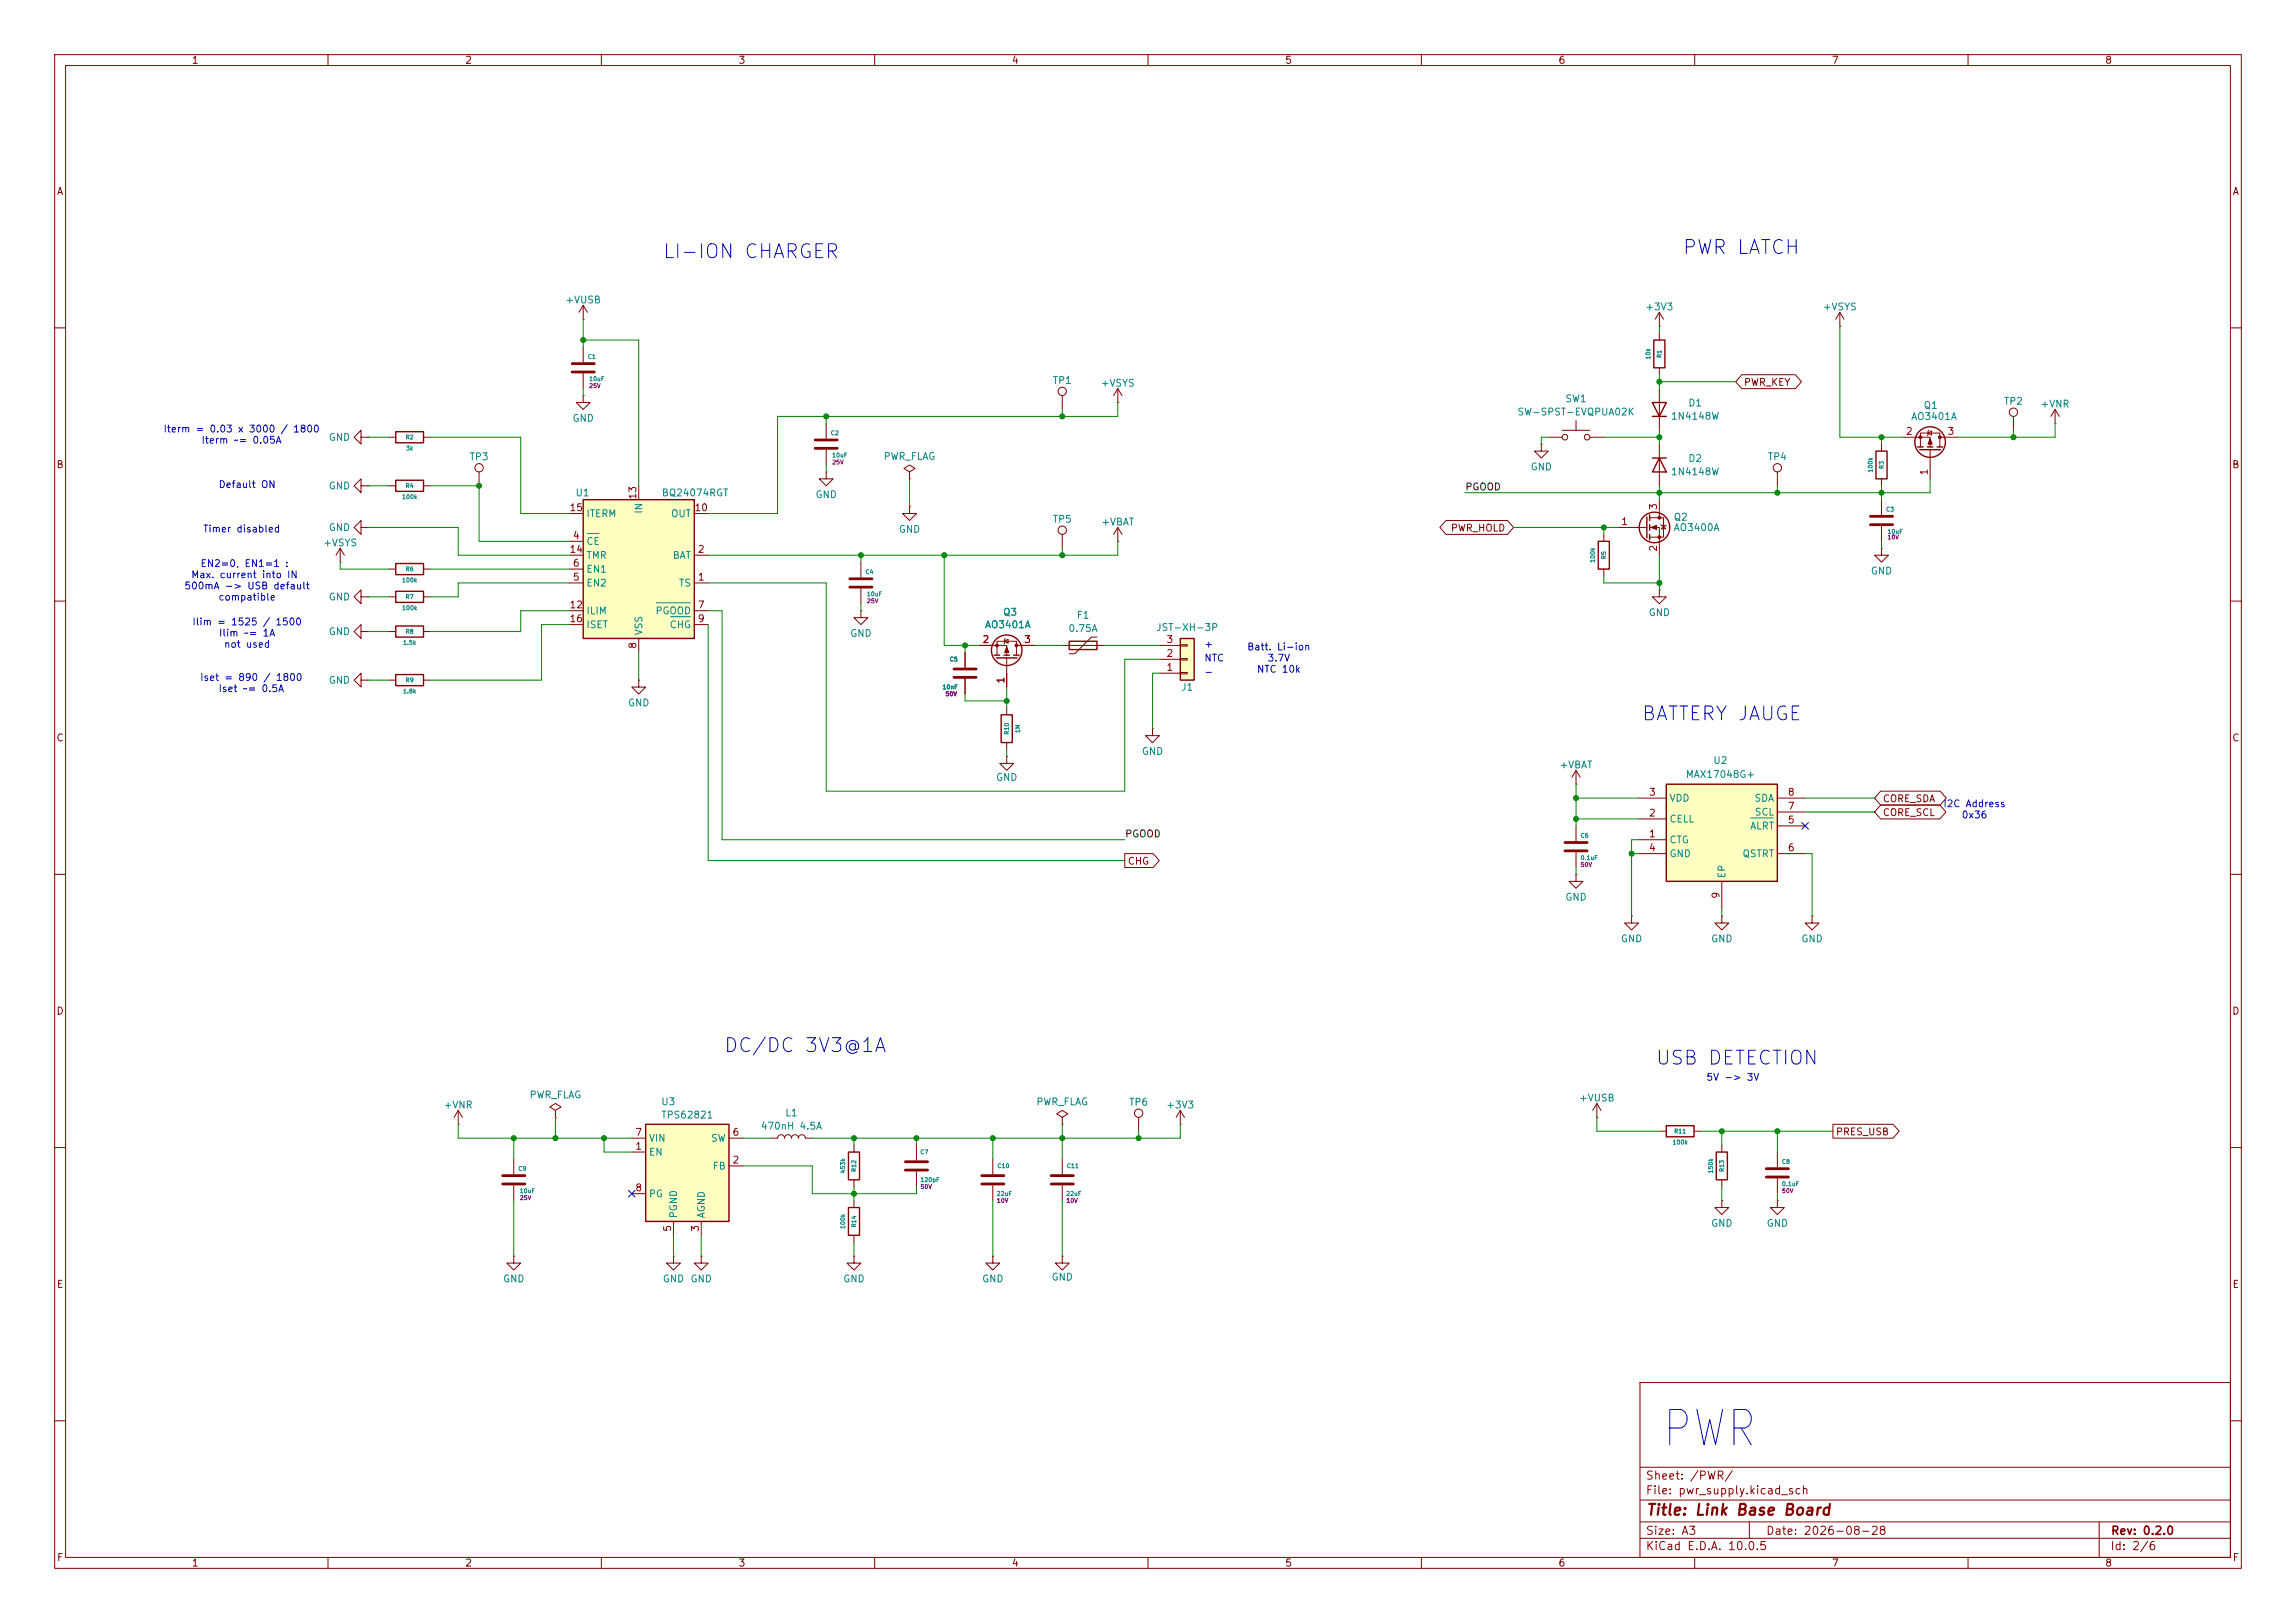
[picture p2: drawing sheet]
<svg xmlns="http://www.w3.org/2000/svg" width="420mm" height="297mm" viewBox="0 0 420 297" stroke-linecap="round" stroke-linejoin="round" font-family="sans-serif">
<defs><g id="words">
<text font-size="6.5" fill="#0000c2" x="303.6" y="266.3">PWR</text>
<g font-size="2.5" fill="#0000c2">
<text x="121.1" y="47.9">LI-ION CHARGER</text>
<text x="307.6" y="47.2">PWR LATCH</text>
<text x="300.1" y="132.5">BATTERY JAUGE</text>
<text x="132.2" y="193.2">DC/DC 3V3@1A</text>
<text x="302.7" y="195.5">USB DETECTION</text>
</g>
<text font-size="2" fill="#840000" x="301" y="277.8">Title: Link Base Board</text>
<g font-size="1.5" fill="#840000">
<text x="300.9" y="273.8">File: pwr_supply.kicad_sch</text>
<text x="300.9" y="271.1">Sheet: /PWR/</text>
<text x="300.9" y="281.2">Size: A3</text>
<text x="322.9" y="281.2">Date: 2026-08-28</text>
<text x="386" y="281.2">Rev: 0.2.0</text>
<text x="300.9" y="284">KiCad E.D.A. 10.0.5</text>
<text x="385.9" y="284">Id: 2/6</text>
</g>
<g font-size="1.3" fill="#840000">
<text x="35" y="12">1</text>
<text x="85" y="12">2</text>
<text x="135" y="12">3</text>
<text x="185" y="12">4</text>
<text x="235" y="12">5</text>
<text x="285" y="12">6</text>
<text x="335" y="12">7</text>
<text x="385" y="12">8</text>
<text x="10.3" y="36">A</text>
<text x="408.3" y="36">A</text>
<text x="318.9" y="70.9">PWR_KEY</text>
<text x="348.5" y="79.9">2</text>
<text x="356.1" y="79.9">3</text>
<text x="10.2" y="86">B</text>
<text x="352.9" y="87.1" transform="rotate(-90 352.9 87.1)">1</text>
<text x="408.2" y="86">B</text>
<text x="104.1" y="93.8">15</text>
<text x="116.7" y="91.5" transform="rotate(-90 116.7 91.5)">13</text>
<text x="126.9" y="93.8">10</text>
<text x="303.4" y="93.4" transform="rotate(-90 303.4 93.4)">3</text>
<text x="104.1" y="101.5">14</text>
<text x="104.7" y="98.9">4</text>
<text x="127.5" y="101.5">2</text>
<text x="265.3" y="97.6">PWR_HOLD</text>
<text x="296.4" y="96.4">1</text>
<text x="303.4" y="101.1" transform="rotate(-90 303.4 101.1)">2</text>
<text x="104.7" y="106.5">5</text>
<text x="104.7" y="104">6</text>
<text x="127.5" y="106.5">1</text>
<text x="104.1" y="111.6">12</text>
<text x="127.5" y="111.6">7</text>
<text x="104.1" y="114.2">16</text>
<text x="116.7" y="118.8" transform="rotate(-90 116.7 118.8)">8</text>
<text x="127.5" y="114.2">9</text>
<text x="179.6" y="118">2</text>
<text x="187.2" y="118">3</text>
<text x="213.3" y="118">3</text>
<text x="184" y="125.2" transform="rotate(-90 184 125.2)">1</text>
<text x="213.3" y="123.1">1</text>
<text x="213.3" y="120.5">2</text>
<text x="10.2" y="136">C</text>
<text x="408.2" y="136">C</text>
<text x="301.5" y="149.7">2</text>
<text x="301.5" y="145.9">3</text>
<text x="326.9" y="148.5">7</text>
<text x="326.9" y="145.9">8</text>
<text x="344.3" y="149.6">CORE_SCL</text>
<text x="344.3" y="147.1">CORE_SDA</text>
<text x="301.5" y="153.5">1</text>
<text x="326.9" y="151">5</text>
<text x="206.2" y="158.5">CHG</text>
<text x="301.5" y="156.1">4</text>
<text x="326.9" y="156.1">6</text>
<text x="314.8" y="164.6" transform="rotate(-90 314.8 164.6)">9</text>
<text x="10.2" y="186">D</text>
<text x="408.2" y="186">D</text>
<text x="116.1" y="208.1">7</text>
<text x="133.9" y="208.1">6</text>
<text x="335.7" y="208.1">PRES_USB</text>
<text x="116.1" y="210.7">1</text>
<text x="133.9" y="213.2">2</text>
<text x="116.1" y="218.3">8</text>
<text x="123.1" y="225.5" transform="rotate(-90 123.1 225.5)">5</text>
<text x="128.1" y="225.5" transform="rotate(-90 128.1 225.5)">3</text>
<text x="10.3" y="236">E</text>
<text x="408.3" y="236">E</text>
<text x="10.3" y="286">F</text>
<text x="35" y="287">1</text>
<text x="85" y="287">2</text>
<text x="135" y="287">3</text>
<text x="185" y="287">4</text>
<text x="235" y="287">5</text>
<text x="285" y="287">6</text>
<text x="335" y="287">7</text>
<text x="385" y="287">8</text>
<text x="408.3" y="286">F</text>
</g>
<g font-size="1.3" fill="#008484">
<text x="103.3" y="55.8">+VUSB</text>
<text x="300.9" y="57.1">+3V3</text>
<text x="333.3" y="57.1">+VSYS</text>
<text x="192.5" y="70.6">TP1</text>
<text x="201.3" y="71.1">+VSYS</text>
<text x="104.6" y="77.5">GND</text>
<text x="277.5" y="76.3">SW-SPST-EVQPUA02K</text>
<text x="286.2" y="73.9">SW1</text>
<text x="305.5" y="77.1">1N4148W</text>
<text x="308.7" y="74.7">D1</text>
<text x="349.5" y="77.2">AO3401A</text>
<text x="351.8" y="75.1">Q1</text>
<text x="366.4" y="74.4">TP2</text>
<text x="373.2" y="74.9">+VNR</text>
<text x="60" y="81">GND</text>
<text x="60" y="89.9">GND</text>
<text x="85.8" y="84.5">TP3</text>
<text x="161.5" y="84.5">PWR_FLAG</text>
<text x="279.9" y="86.4">GND</text>
<text x="305.5" y="87.3">1N4148W</text>
<text x="308.7" y="84.8">D2</text>
<text x="323.3" y="84.5">TP4</text>
<text x="105.2" y="91.1">U1</text>
<text x="107.2" y="94.9">ITERM</text>
<text x="117.8" y="94.1" transform="rotate(-90 117.8 94.1)">IN</text>
<text x="121" y="91.1">BQ24074RGT</text>
<text x="122.6" y="94.9">OUT</text>
<text x="149.1" y="91.5">GND</text>
<text x="192.5" y="96">TP5</text>
<text x="306.1" y="95.6">Q2</text>
<text x="59" y="100.3">+VSYS</text>
<text x="60" y="97.5">GND</text>
<text x="107.2" y="100">CE</text>
<text x="164.3" y="97.8">GND</text>
<text x="201.3" y="96.5">+VBAT</text>
<text x="306.1" y="97.5">AO3400A</text>
<text x="107.2" y="107.6">EN2</text>
<text x="107.2" y="105.1">EN1</text>
<text x="107.2" y="102.6">TMR</text>
<text x="122.9" y="102.6">BAT</text>
<text x="124.1" y="107.6">TS</text>
<text x="342.1" y="105.4">GND</text>
<text x="60" y="110.2">GND</text>
<text x="107.2" y="112.7">ILIM</text>
<text x="119.8" y="112.7">PGOOD</text>
<text x="183.4" y="113">Q3</text>
<text x="196.8" y="113.5">F1</text>
<text x="301.5" y="113">GND</text>
<text x="60" y="116.5">GND</text>
<text x="107.2" y="115.3">ISET</text>
<text x="117.8" y="116.4" transform="rotate(-90 117.8 116.4)">VSS</text>
<text x="122.4" y="115.3">CHG</text>
<text x="155.4" y="116.9">GND</text>
<text x="180.1" y="115.3">AO3401A</text>
<text x="195.3" y="116">0.75A</text>
<text x="211.4" y="115.8">JST-XH-3P</text>
<text x="60" y="125.4">GND</text>
<text x="114.8" y="129.6">GND</text>
<text x="216" y="126.7">J1</text>
<text x="182.1" y="143.2">GND</text>
<text x="208.8" y="138.4">GND</text>
<text x="285.2" y="140.9">+VBAT</text>
<text x="308.3" y="142.7">MAX17048G+</text>
<text x="313.3" y="140.1">U2</text>
<text x="305.3" y="147">VDD</text>
<text x="320.8" y="147">SDA</text>
<text x="320.9" y="149.6">SCL</text>
<text x="305.3" y="154.6">CTG</text>
<text x="305.3" y="150.8">CELL</text>
<text x="320" y="152.1">ALRT</text>
<text x="305.3" y="157.2">GND</text>
<text x="315.9" y="160.8" transform="rotate(-90 315.9 160.8)">EP</text>
<text x="318.6" y="157.2">QSTRT</text>
<text x="286.2" y="165.1">GND</text>
<text x="296.4" y="172.7">GND</text>
<text x="312.9" y="172.7">GND</text>
<text x="329.4" y="172.7">GND</text>
<text x="81.1" y="203.1">+VNR</text>
<text x="96.8" y="201.3">PWR_FLAG</text>
<text x="120.9" y="202.6">U3</text>
<text x="189.5" y="202.6">PWR_FLAG</text>
<text x="206.4" y="202.6">TP6</text>
<text x="213.2" y="203.1">+3V3</text>
<text x="288.7" y="201.9">+VUSB</text>
<text x="118.6" y="209.2">VIN</text>
<text x="120.9" y="205">TPS62821</text>
<text x="130" y="209.2">SW</text>
<text x="139.1" y="207">470nH 4.5A</text>
<text x="143.5" y="204.6">L1</text>
<text x="118.6" y="211.8">EN</text>
<text x="130.3" y="214.3">FB</text>
<text x="118.6" y="219.4">PG</text>
<text x="124.2" y="223" transform="rotate(-90 124.2 223)">PGND</text>
<text x="129.2" y="223" transform="rotate(-90 129.2 223)">AGND</text>
<text x="312.9" y="224.8">GND</text>
<text x="323.1" y="224.8">GND</text>
<text x="91.9" y="235">GND</text>
<text x="121.1" y="235">GND</text>
<text x="126.2" y="235">GND</text>
<text x="154.1" y="235">GND</text>
<text x="179.5" y="235">GND</text>
<text x="192.2" y="234.6">GND</text>
</g>
<g font-size="1.3" fill="#0000c2">
<text x="29.8" y="79.4">Iterm = 0.03 x 3000 / 1800</text>
<text x="36.8" y="81.5">Iterm ~= 0.05A</text>
<text x="39.9" y="89.6">Default ON</text>
<text x="37" y="97.7">Timer disabled</text>
<text x="34.9" y="106.1">Max. current into IN</text>
<text x="36.6" y="104.1">EN2=0, EN1=1 :</text>
<text x="33.6" y="108.2">500mA -&gt; USB default</text>
<text x="39.9" y="110.2">compatible</text>
<text x="35.1" y="114.7">Ilim = 1525 / 1500</text>
<text x="39.9" y="116.8">Ilim ~= 1A</text>
<text x="40.9" y="118.8">not used</text>
<text x="220.2" y="118.8">+</text>
<text x="228" y="119.3">Batt. Li-ion</text>
<text x="36.5" y="124.9">Iset = 890 / 1800</text>
<text x="220.2" y="121.4">NTC</text>
<text x="220.2" y="123.9">-</text>
<text x="229.8" y="123.4">NTC 10k</text>
<text x="231.8" y="121.4">3.7V</text>
<text x="39.9" y="127">Iset ~= 0.5A</text>
<text x="355.4" y="148">I2C Address</text>
<text x="358.7" y="150.1">0x36</text>
<text x="312" y="198.1">5V -&gt; 3V</text>
</g>
<g font-size="1.3">
<text x="267.9" y="90">PGOOD</text>
<text x="205.7" y="153.5">PGOOD</text>
</g>
<g font-size=".8" fill="#008484">
<text x="107.4" y="65.9">C1</text>
<text x="302.1" y="65.9" transform="rotate(-90 302.1 65.9)">10k</text>
<text x="304.1" y="65.6" transform="rotate(-90 304.1 65.6)">R1</text>
<text x="107.7" y="69.9">10uF</text>
<text x="74.1" y="80.6">R2</text>
<text x="74.2" y="82.6">3k</text>
<text x="151.9" y="79.8">C2</text>
<text x="152.1" y="83.9">10uF</text>
<text x="74.1" y="89.5">R4</text>
<text x="342.7" y="86.6" transform="rotate(-90 342.7 86.6)">100k</text>
<text x="344.7" y="85.9" transform="rotate(-90 344.7 85.9)">R3</text>
<text x="73.5" y="91.5">100k</text>
<text x="344.9" y="93.8">C3</text>
<text x="345.2" y="97.9">10uF</text>
<text x="73.5" y="106.7">100k</text>
<text x="74.1" y="104.7">R6</text>
<text x="158.2" y="105.2">C4</text>
<text x="291.9" y="103.1" transform="rotate(-90 291.9 103.1)">100k</text>
<text x="293.9" y="102.4" transform="rotate(-90 293.9 102.4)">R5</text>
<text x="73.5" y="111.8">100k</text>
<text x="74.1" y="109.8">R7</text>
<text x="158.5" y="109.3">10uF</text>
<text x="73.6" y="118.2">1.5k</text>
<text x="74.1" y="116.1">R8</text>
<text x="74.1" y="125">R9</text>
<text x="173.6" y="121.2">C5</text>
<text x="73.6" y="127.1">1.8k</text>
<text x="172.3" y="126.3">10nF</text>
<text x="184.7" y="134.5" transform="rotate(-90 184.7 134.5)">R10</text>
<text x="186.8" y="134.2" transform="rotate(-90 186.8 134.2)">1M</text>
<text x="289" y="153.5">C6</text>
<text x="289" y="157.5">0.1uF</text>
<text x="305.9" y="209.6">100k</text>
<text x="306.2" y="207.6">R11</text>
<text x="94.7" y="214.4">C9</text>
<text x="154.8" y="214.8" transform="rotate(-90 154.8 214.8)">453k</text>
<text x="156.8" y="214.5" transform="rotate(-90 156.8 214.5)">R12</text>
<text x="168.3" y="211.4">C7</text>
<text x="182.4" y="213.9">C10</text>
<text x="195.1" y="213.9">C11</text>
<text x="313.5" y="214.8" transform="rotate(-90 313.5 214.8)">150k</text>
<text x="315.5" y="214.5" transform="rotate(-90 315.5 214.5)">R13</text>
<text x="325.9" y="213.2">C8</text>
<text x="95" y="218.5">10uF</text>
<text x="168.3" y="216.5">120pF</text>
<text x="182.2" y="219">22uF</text>
<text x="194.9" y="219">22uF</text>
<text x="325.9" y="217.2">0.1uF</text>
<text x="154.8" y="225" transform="rotate(-90 154.8 225)">100k</text>
<text x="156.8" y="224.7" transform="rotate(-90 156.8 224.7)">R14</text>
</g>
<g font-size=".8" fill="#840084">
<text x="107.7" y="71.2">25V</text>
<text x="152.1" y="85.2">25V</text>
<text x="345.2" y="98.9">10V</text>
<text x="158.5" y="110.6">25V</text>
<text x="172.9" y="127.6">50V</text>
<text x="289" y="158.8">50V</text>
<text x="95" y="219.8">25V</text>
<text x="168.3" y="217.7">50V</text>
<text x="182.3" y="220.3">10V</text>
<text x="195" y="220.3">10V</text>
<text x="325.9" y="218.5">50V</text>
</g>
</g></defs>
<path d="M0 0h420v297h-420z" fill="#fff" stroke="#fff" stroke-width=".18"/>
<g fill="none" stroke="#840000" stroke-width=".18">
<path d="M10 10h400v277h-400zM12 12h396v273h-396zM60 10v2M110 10v2M160 10v2M210 10v2M260 10v2M310 10v2M360 10v2M106.7 58.4h.1M106.7 55.9l-.8 1.3M106.7 55.9l.7 1.3"/>
<path d="M106.7 55.9v2.5M10 60h2M106.7 72.4v1.3h-1.3l1.3 1.2 1.2-1.2h-1.2M106.7 72.4h.1M106.7 63.5v2.8M106.7 68.3v2.8M151.1 77.5v2.8M194.3 72.4v2.5M204.5 73.7h.1M204.5 71.1l-.8 1.3M204.5 71.1l.7 1.3M204.5 71.1v2.6"/>
<path d="M408 60h2M66 80v1.3l-1.2-1.3 1.2-1.3v1.3h1.3M67.3 80h.1M87.6 86.4v2.5M151.1 86.4v1.2h1.3l-1.3 1.3-1.2-1.3h1.2M151.1 86.4h.1M151.1 82.3v2.8M166.4 86.4l1-.7-1-.6-1 .6 1 .7v1.2M166.4 87.6h.1M166.4 92.7v1.3h1.2l-1.2 1.3-1.3-1.3h1.3M166.4 92.7h.1M204.5 99.1h.1"/>
<path d="M204.5 96.5v2.6M204.5 96.5l-.8 1.3M204.5 96.5l.7 1.3M10 110h2M62.2 102.9h.1M62.2 100.3l-.7 1.3M62.2 100.3l.8 1.3M62.2 100.3v2.6M66 115.6v1.2l-1.2-1.2 1.2-1.3v1.3h1.3M66 109.2v1.3l-1.2-1.3 1.2-1.2v1.2h1.3M67.3 115.6h.1M67.3 109.2h.1"/>
<path d="M71.1 115.6h1.3M71.1 104.1h1.3M71.1 109.2h1.3M77.5 115.6h1.2M77.5 104.1h1.2M77.5 109.2h1.2M157.5 111.8v1.2h-1.3l1.3 1.3 1.2-1.3h-1.2M157.5 111.8h.1M157.5 102.9v2.8M157.5 107.7v2.8M194.3 118.1h7.6M200.7 116.6h-1.1l-3 3h-1"/>
<path d="M408 110h2M66 124.5v1.2l-1.2-1.2 1.2-1.3v1.3h1.3M67.3 124.5h.1M71.1 124.5h1.3M77.5 124.5h1.2M184.1 138.4v1.3h-1.2l1.2 1.3 1.3-1.3h-1.3M184.1 138.4h.1M184.1 129.5v1.3M184.1 135.9v1.3M210.8 133.4v1.2h-1.3l1.3 1.3 1.3-1.3h-1.3M210.8 133.4h.1M10 160h2"/>
<path d="M408 160h2M10 210h2M83.8 205.7h.1M83.8 203.2l-.7 1.3M83.8 203.2l.8 1.3M83.8 203.2v2.5M94 212.1v2.8M94 216.9v2.8M156.2 219.7v1.3M167.6 209.6v2.7M167.6 214.4v2.8M181.6 212.1v2.8"/>
<path d="M181.6 216.9v2.8M194.3 212.1v2.8M194.3 216.9v2.8M408 210h2M94 229.9v1.2h1.2l-1.2 1.3-1.3-1.3h1.3M94 229.9h.1M123.2 229.9v1.2h1.3l-1.3 1.3-1.3-1.3h1.3M123.2 229.9h.1M128.3 229.9v1.2h1.2l-1.2 1.3-1.3-1.3h1.3M128.3 229.9h.1M156.2 229.9v1.2h1.3l-1.3 1.3-1.3-1.3h1.3M156.2 229.9h.1"/>
<path d="M156.2 226.1v1.2M181.6 229.9v1.2h1.3l-1.3 1.3-1.3-1.3h1.3M181.6 229.9h.1M194.3 229.9v1.2h1.3l-1.3 1.3-1.3-1.3h1.3M194.3 229.9h.1M300 253h108v32h-108zM10 260h2M300 278.5h108M300 274.5h108M300 268.5h108M320 278.5v3M384 278.5v6.5"/>
<path d="M408 260h2M60 285v2M110 285v2M160 285v2M210 285v2M260 285v2M300 281.5h108M310 285v2M360 285v2"/>
<circle cx="194.3" cy="71.6" r=".76"/>
<circle cx="87.6" cy="85.6" r=".76"/>
</g>
<path d="M72.4 114.6h5.1v2h-5.1zM72.4 103.1h5.1v2.1h-5.1zM72.4 108.2h5.1v2h-5.1zM195.6 117.3h5.1v1.6h-5.1zM72.4 123.4h5.1v2.1h-5.1zM183.1 130.8h2.1v5.1h-2.1zM155.2 221h2v5.1h-2z" fill="none" stroke="#840000" stroke-width=".25"/>
<g fill="none" stroke="#840000" stroke-width=".51">
<path d="M104.6 66.5h4.1M104.6 68.1h4.1M149.1 80.5h4.1M149.1 82h4.1M155.4 105.9h4.1M155.4 107.4h4.1M91.9 215.1h4.1M91.9 216.7h4.1M165.6 212.6h4.1M165.6 214.1h4.1M179.6 215.1h4M179.6 216.7h4"/>
<path d="M192.3 215.1h4M192.3 216.7h4"/>
</g>
<path d="M118.1 205.7h15.2v17.8h-15.2z" fill="#ffffc2"/>
<g fill="none" stroke="#840000" stroke-width=".25">
<path d="M72.4 79h5.1v2h-5.1zM72.4 87.9h5.1v2h-5.1zM181.9 119.9h1M183.6 119.9h1.1M185.4 119.9h1M182.2 120.4h3.9M118.1 205.7h15.2v17.8h-15.2zM155.2 210.8h2v5.1h-2z"/>
<circle cx="184.1" cy="119" r="2.79"/>
</g>
<g fill="none" stroke="#840000" stroke-width=".18">
<path d="M66 96.5v1.3l-1.2-1.3 1.2-1.2v1.2h1.3M66 88.9v1.3l-1.2-1.3 1.2-1.3v1.3h1.3M67.3 96.5h.1M67.3 88.9h.1M71.1 80h1.3M71.1 88.9h1.3M77.5 80h1.2M77.5 88.9h1.2M194.3 97.8v2.5M176.5 119.4v2.8M179.1 118.1h5v1.8M182.4 119.9v-2.6h3.5v2.6"/>
<path d="M183.8 117.3l.6-.3v.7zM183.9 116.8l-.1 .2v.7l-.2 .2M185.9 118.1h3.3M116.8 124.5v1.2h-1.2l1.2 1.3 1.3-1.3h-1.3M116.8 124.5h.1M176.5 124.2v2.8M184.1 120.4v5.3M331.5 167.6v1.3h1.2l-1.2 1.3-1.3-1.3h1.3M331.5 167.6h.1M115.6 210.8h2.5M115.6 208.3h2.5M115.6 218.4h2.5"/>
<path d="M133.3 213.4h2.6M133.3 208.3h2.6M141 208.3h1.2a.64 .64 0 0 1 .7-.7 .64 .64 0 0 1 .6 .7 .64 .64 0 0 1 .6-.7 .64 .64 0 0 1 .7 .7 .64 .64 0 0 1 .6-.7 .64 .64 0 0 1 .6 .7 .64 .64 0 0 1 .7-.7 .64 .64 0 0 1 .6 .7h1.3M156.2 209.6v1.2M156.2 215.9v1.3M123.2 223.5v2.6M128.3 223.5v2.6"/>
<circle cx="194.3" cy="97" r=".76"/>
</g>
<path d="M174.5 122.4h4.1M174.5 124h4.1" fill="none" stroke="#840000" stroke-width=".51"/>
<g fill="#840000" stroke="#840000" stroke-width=".18">
<path d="M184.1 118.4l.4 1h-.7z"/>
<circle cx="185.9" cy="118.1" r=".25"/>
<circle cx="182.4" cy="118.1" r=".25"/>
</g>
<path d="M106.7 91.4h20.3v25.4h-20.3z" fill="#ffffc2"/>
<path d="M106.7 91.4h20.3v25.4h-20.3z" fill="none" stroke="#840000" stroke-width=".25"/>
<g fill="none" stroke="#840000" stroke-width=".18">
<path d="M104.1 99.1h2.6M104.1 94h2.6M116.8 88.9v2.5M127 94h2.5M104.1 106.7h2.6M104.1 101.6h2.6M104.1 104.1h2.6M104.1 111.8h2.6M104.1 114.3h2.6M116.8 116.8v2.6M127 106.7h2.5M127 101.6h2.5"/>
<path d="M127 111.8h2.5M127 114.3h2.5M315 167.6v1.3h1.2l-1.2 1.3-1.3-1.3h1.3M315 167.6h.1M101.6 203.2l1-.6-1-.7-1 .7 1 .6v1.3M101.6 204.5h.1M194.3 204.5l1-.7-1-.6-1 .6 1 .7v1.2M194.3 205.7h.1M208.3 204.5v2.5"/>
<circle cx="208.3" cy="203.7" r=".76"/>
</g>
<path d="M107.4 97.6h2.2M120 110.3h6.3M122.6 112.9h3.7" fill="none" stroke="#008484" stroke-width=".18"/>
<path d="M304.8 143.5h20.3v17.8h-20.3z" fill="#ffffc2"/>
<path d="M304.8 143.5h20.3v17.8h-20.3z" fill="none" stroke="#840000" stroke-width=".25"/>
<g fill="none" stroke="#840000" stroke-width=".18">
<path d="M299.7 153.7h5.1M299.7 149.9h5.1M299.7 146.1h5.1M299.7 156.2h5.1M325.1 146.1h5.1M325.1 156.2h5.1M325.1 151.1h5.1M325.1 148.6h5.1M288.3 160v1.3h1.3l-1.3 1.3-1.3-1.3h1.3M288.3 160h.1M298.4 167.6v1.3h1.3l-1.3 1.3-1.2-1.3h1.2M298.4 167.6h.1"/>
<path d="M315 161.3v5.1"/>
</g>
<path d="M320.3 149.7h4.1" fill="none" stroke="#008484" stroke-width=".18"/>
<path d="M215.9 116.8h2.5v7.7h-2.5z" fill="#ffffc2"/>
<g fill="none" stroke="#840000" stroke-width=".25">
<path d="M302.3 73.7h2.5l-1.3 2.5zM302.3 76.2h2.5M302.5 62.2h2v5.1h-2zM292.4 99.1h2v5h-2zM301.2 94.6v3.8M301.8 94.2v1.1M301.8 96v1M301.8 97.8v1M302.3 83.8h2.5M303.5 83.8l1.3 2.6h-2.5zM343.2 82.6h2v5h-2zM350.8 81.8h1"/>
<path d="M351.2 82.3h3.8M352.6 81.8h1M354.3 81.8h1M215.9 116.8h2.5v7.7h-2.5zM304.8 206h5.1v2h-5.1zM313.9 210.8h2.1v5.1h-2.1z"/>
<circle cx="302.6" cy="96.5" r="2.79"/>
<circle cx="353.1" cy="80.9" r="2.79"/>
</g>
<g fill="none" stroke="#840000" stroke-width=".18">
<path d="M303.5 59.7h.1M303.5 57.2l-.7 1.2M303.5 57.2l.8 1.2M303.5 57.2v2.5M336.5 59.7h.1M336.5 57.2l-.7 1.2M336.5 57.2l.8 1.2M336.5 57.2v2.5M285.7 78.7h5.1M288.3 77v1.7M303.5 61v1.2M303.5 67.3v1.3"/>
<path d="M303.5 71.1v7.6M318.6 68.6h9.8l1.1 1.3-1.1 1.2h-9.8l-1.1-1.2zM352.7 79.2l.6-.3v.7zM352.8 78.7l-.1 .2v.7l-.1 .2M368.3 76.2v2.5M375.9 77.5h.1M375.9 74.9l-.7 1.3M375.9 74.9l.8 1.3M375.9 74.9v2.6M264.5 95.2h11.2l1.2 1.3-1.2 1.3h-11.2l-1.1-1.3zM281.9 81.3v1.3h1.3l-1.3 1.2-1.2-1.2h1.2M281.9 81.3h.1"/>
<path d="M283.2 80h2.5M290.8 80h2.6M293.4 97.8v1.3M295.9 96.5h5.3M301.8 94.7h2.5v3.6h-2.5M301.8 96.5h1.7v5.1M303.5 81.3v7.6M303.5 91.4v3.3M303.8 96l.1 .1h.8l.1 .2M304.3 96.1l.4 .7h-.8zM325.1 86.4v2.5M344.2 81.3v1.3"/>
<path d="M344.2 87.6v1.3M344.2 91.4v2.8M344.2 96.3v2.8M348 80h5.1v1.8M351.3 81.8v-2.6h3.5v2.6M353.1 82.3v5.3M354.8 80h3.3M176.5 119.4v2.8M179.1 118.1h2.5M186.7 118.1h2.5M212.1 118.1h3.8M215.9 118h1.3v.2h-1.3z"/>
<path d="M293.4 104.1v1.3M303.5 108v1.2h1.3l-1.3 1.3-1.2-1.3h1.2M303.5 108h.1M344.2 100.3v1.3h1.2l-1.2 1.3-1.3-1.3h1.3M344.2 100.3h.1M176.5 124.2v2.8M184.1 123.2v2.5M212.1 123.2h3.8M212.1 120.7h3.8M215.9 123.1h1.3v.2h-1.3zM215.9 120.5h1.3v.3h-1.3zM205.7 156.2h5.2l1.2 1.3-1.2 1.3h-5.2z"/>
<path d="M288.3 143.5h.1M288.3 141v2.5M288.3 151.1v2.8M288.3 156v2.8M288.3 141l-.8 1.2M288.3 141l.8 1.2M344 147.3h10.8l1.2 1.3-1.2 1.3h-10.8l-1.1-1.3zM344 144.8h10.9l1.1 1.3-1.1 1.2h-10.9l-1.1-1.2zM215.9 205.7h.1M215.9 203.2l-.8 1.3M215.9 203.2l.8 1.3M215.9 203.2v2.5"/>
<path d="M292.1 204.5h.1M292.1 201.9l-.8 1.3M292.1 201.9l.8 1.3M292.1 201.9v2.6M303.5 207h1.3M309.9 207h1.2M315 219.7v1.3h1.2l-1.2 1.2-1.3-1.2h1.3M315 219.7h.1M315 209.6v1.2M315 215.9v1.3M325.1 219.7v1.3h1.3l-1.3 1.2-1.3-1.2h1.3M325.1 219.7h.1"/>
<path d="M325.1 210.8v2.8M325.1 215.6v2.8M335.3 205.7h11l1.1 1.3-1.1 1.3h-11z"/>
<circle cx="368.3" cy="75.4" r=".76"/>
<circle cx="286.3" cy="80" r=".51"/>
<circle cx="290.3" cy="80" r=".51"/>
<circle cx="325.1" cy="85.6" r=".76"/>
</g>
<path d="M342.1 94.5h4.1M342.1 96h4.1M286.3 154.2h4M286.3 155.7h4M323.1 213.9h4.1M323.1 215.4h4.1" fill="none" stroke="#840000" stroke-width=".51"/>
<g fill="#840000" stroke="#840000" stroke-width=".18">
<path d="M302 96.5l1-.4v.8z"/>
<path d="M353.1 80.3l.3 1h-.7z"/>
<circle cx="303.5" cy="94.7" r=".25"/>
<circle cx="303.5" cy="98.3" r=".25"/>
<circle cx="354.8" cy="80" r=".25"/>
<circle cx="351.3" cy="80" r=".25"/>
</g>
<g fill="none" stroke="#008400" stroke-width=".18">
<path d="M106.7 58.4v5.1M303.5 59.7v1.3M336.5 59.7v20.3h11.5M106.7 62.2h10.1v26.7M106.7 71.1v1.3M151.1 76.2v1.3M194.3 74.9v1.3M204.5 73.7v2.5h-62.3v17.8h-12.7M303.5 68.6v2.5M303.5 78.7v2.6M303.5 69.9h14M368.3 78.7v1.3"/>
<path d="M375.9 77.5v2.5h-17.8M67.3 96.5h16.5v5.1h20.3M67.3 80h3.8M67.3 88.9h3.8M78.7 80h16.5v14h8.9M78.7 88.9h8.9v10.2h16.5M151.1 85.1v1.3M166.4 87.6v5.1M204.5 99.1v2.5h-75M276.9 96.5h19M283.2 80h-1.3v1.3M293.4 80h10.1"/>
<path d="M293.4 96.5v1.3M303.5 88.9v2.5M325.1 88.9v1.3M344.2 80v1.3M344.2 88.9v2.5M344.2 99.1v1.2M353.1 87.6v2.6h-85.1M62.2 102.9v1.2h8.9M67.3 115.6h3.8M67.3 109.2h3.8M78.7 104.1h25.4M104.1 106.7h-20.3v2.5h-5.1"/>
<path d="M104.1 111.8h-8.9v3.8h-16.5M104.1 114.3h-5v10.2h-20.4M116.8 119.4v5.1M129.5 106.7h21.6v38.1h54.6v-24.1h6.4M129.5 114.3v43.2h76.2M129.5 111.8h2.6v41.9h73.6M157.5 101.6v1.3M157.5 110.5v1.3M172.7 101.6v16.5h6.4M176.5 118.1v1.3M189.2 118.1h5.1M194.3 100.3v1.3"/>
<path d="M201.9 118.1h10.2M293.4 105.4v1.3h10.1M303.5 101.6v6.4M67.3 124.5h3.8M176.5 127v1.3h7.6M184.1 125.7v3.8M184.1 137.2v1.2M212.1 123.2h-1.3v10.2M288.3 146.1h11.4M288.3 149.9h11.4M288.3 143.5v7.6M288.3 158.8v1.2"/>
<path d="M298.4 156.2h1.3M299.7 153.7h-1.3v13.9M330.2 156.2h1.3v11.4M330.2 146.1h12.7M330.2 148.6h12.7M315 166.4v1.2M83.8 205.7v2.6h31.8M94 208.3v3.8M94 219.7v10.2M101.6 204.5v3.8M110.5 208.3v2.5h5.1M135.9 208.3h5.1"/>
<path d="M135.9 213.4h12.7v5h19v-1.2M156.2 208.3v1.3M156.2 217.2v2.5M167.6 208.3v1.3M181.6 208.3v3.8M181.6 219.7v10.2M194.3 205.7v6.4M194.3 219.7v10.2M208.3 207v1.3M215.9 205.7v2.6h-67.3M292.1 204.5v2.5h11.4M311.1 207h24.2"/>
<path d="M315 207v2.6M315 217.2v2.5M325.1 207v3.8M325.1 218.4v1.3M123.2 226.1v3.8M128.3 226.1v3.8M156.2 227.3v2.6"/>
</g>
<path d="M329.6 150.5l1.2 1.2M330.8 150.5l-1.2 1.2M115 217.8l1.2 1.2M116.2 217.8l-1.2 1.2" fill="none" stroke="#000084" stroke-width=".18"/>
<g fill="#008400" stroke="#008400" stroke-width=".18">
<circle cx="87.6" cy="88.9" r=".46"/>
<circle cx="101.6" cy="208.3" r=".46"/>
<circle cx="94" cy="208.3" r=".46"/>
<circle cx="110.5" cy="208.3" r=".46"/>
<circle cx="176.5" cy="118.1" r=".46"/>
<circle cx="194.3" cy="101.6" r=".46"/>
<circle cx="184.1" cy="128.3" r=".46"/>
<circle cx="151.1" cy="76.2" r=".46"/>
<circle cx="106.7" cy="62.2" r=".46"/>
<circle cx="172.7" cy="101.6" r=".46"/>
<circle cx="194.3" cy="76.2" r=".46"/>
<circle cx="157.5" cy="101.6" r=".46"/>
<circle cx="156.2" cy="218.4" r=".46"/>
<circle cx="156.2" cy="208.3" r=".46"/>
<circle cx="167.6" cy="208.3" r=".46"/>
<circle cx="181.6" cy="208.3" r=".46"/>
<circle cx="208.3" cy="208.3" r=".46"/>
<circle cx="194.3" cy="208.3" r=".46"/>
<circle cx="288.3" cy="146.1" r=".46"/>
<circle cx="288.3" cy="149.9" r=".46"/>
<circle cx="298.4" cy="156.2" r=".46"/>
<circle cx="303.5" cy="80" r=".46"/>
<circle cx="293.4" cy="96.5" r=".46"/>
<circle cx="344.2" cy="80" r=".46"/>
<circle cx="303.5" cy="106.7" r=".46"/>
<circle cx="303.5" cy="90.2" r=".46"/>
<circle cx="325.1" cy="90.2" r=".46"/>
<circle cx="344.2" cy="90.2" r=".46"/>
<circle cx="368.3" cy="80" r=".46"/>
<circle cx="303.5" cy="69.9" r=".46"/>
<circle cx="315" cy="207" r=".46"/>
<circle cx="325.1" cy="207" r=".46"/>
</g>
<use href="#words"/>
</svg>
